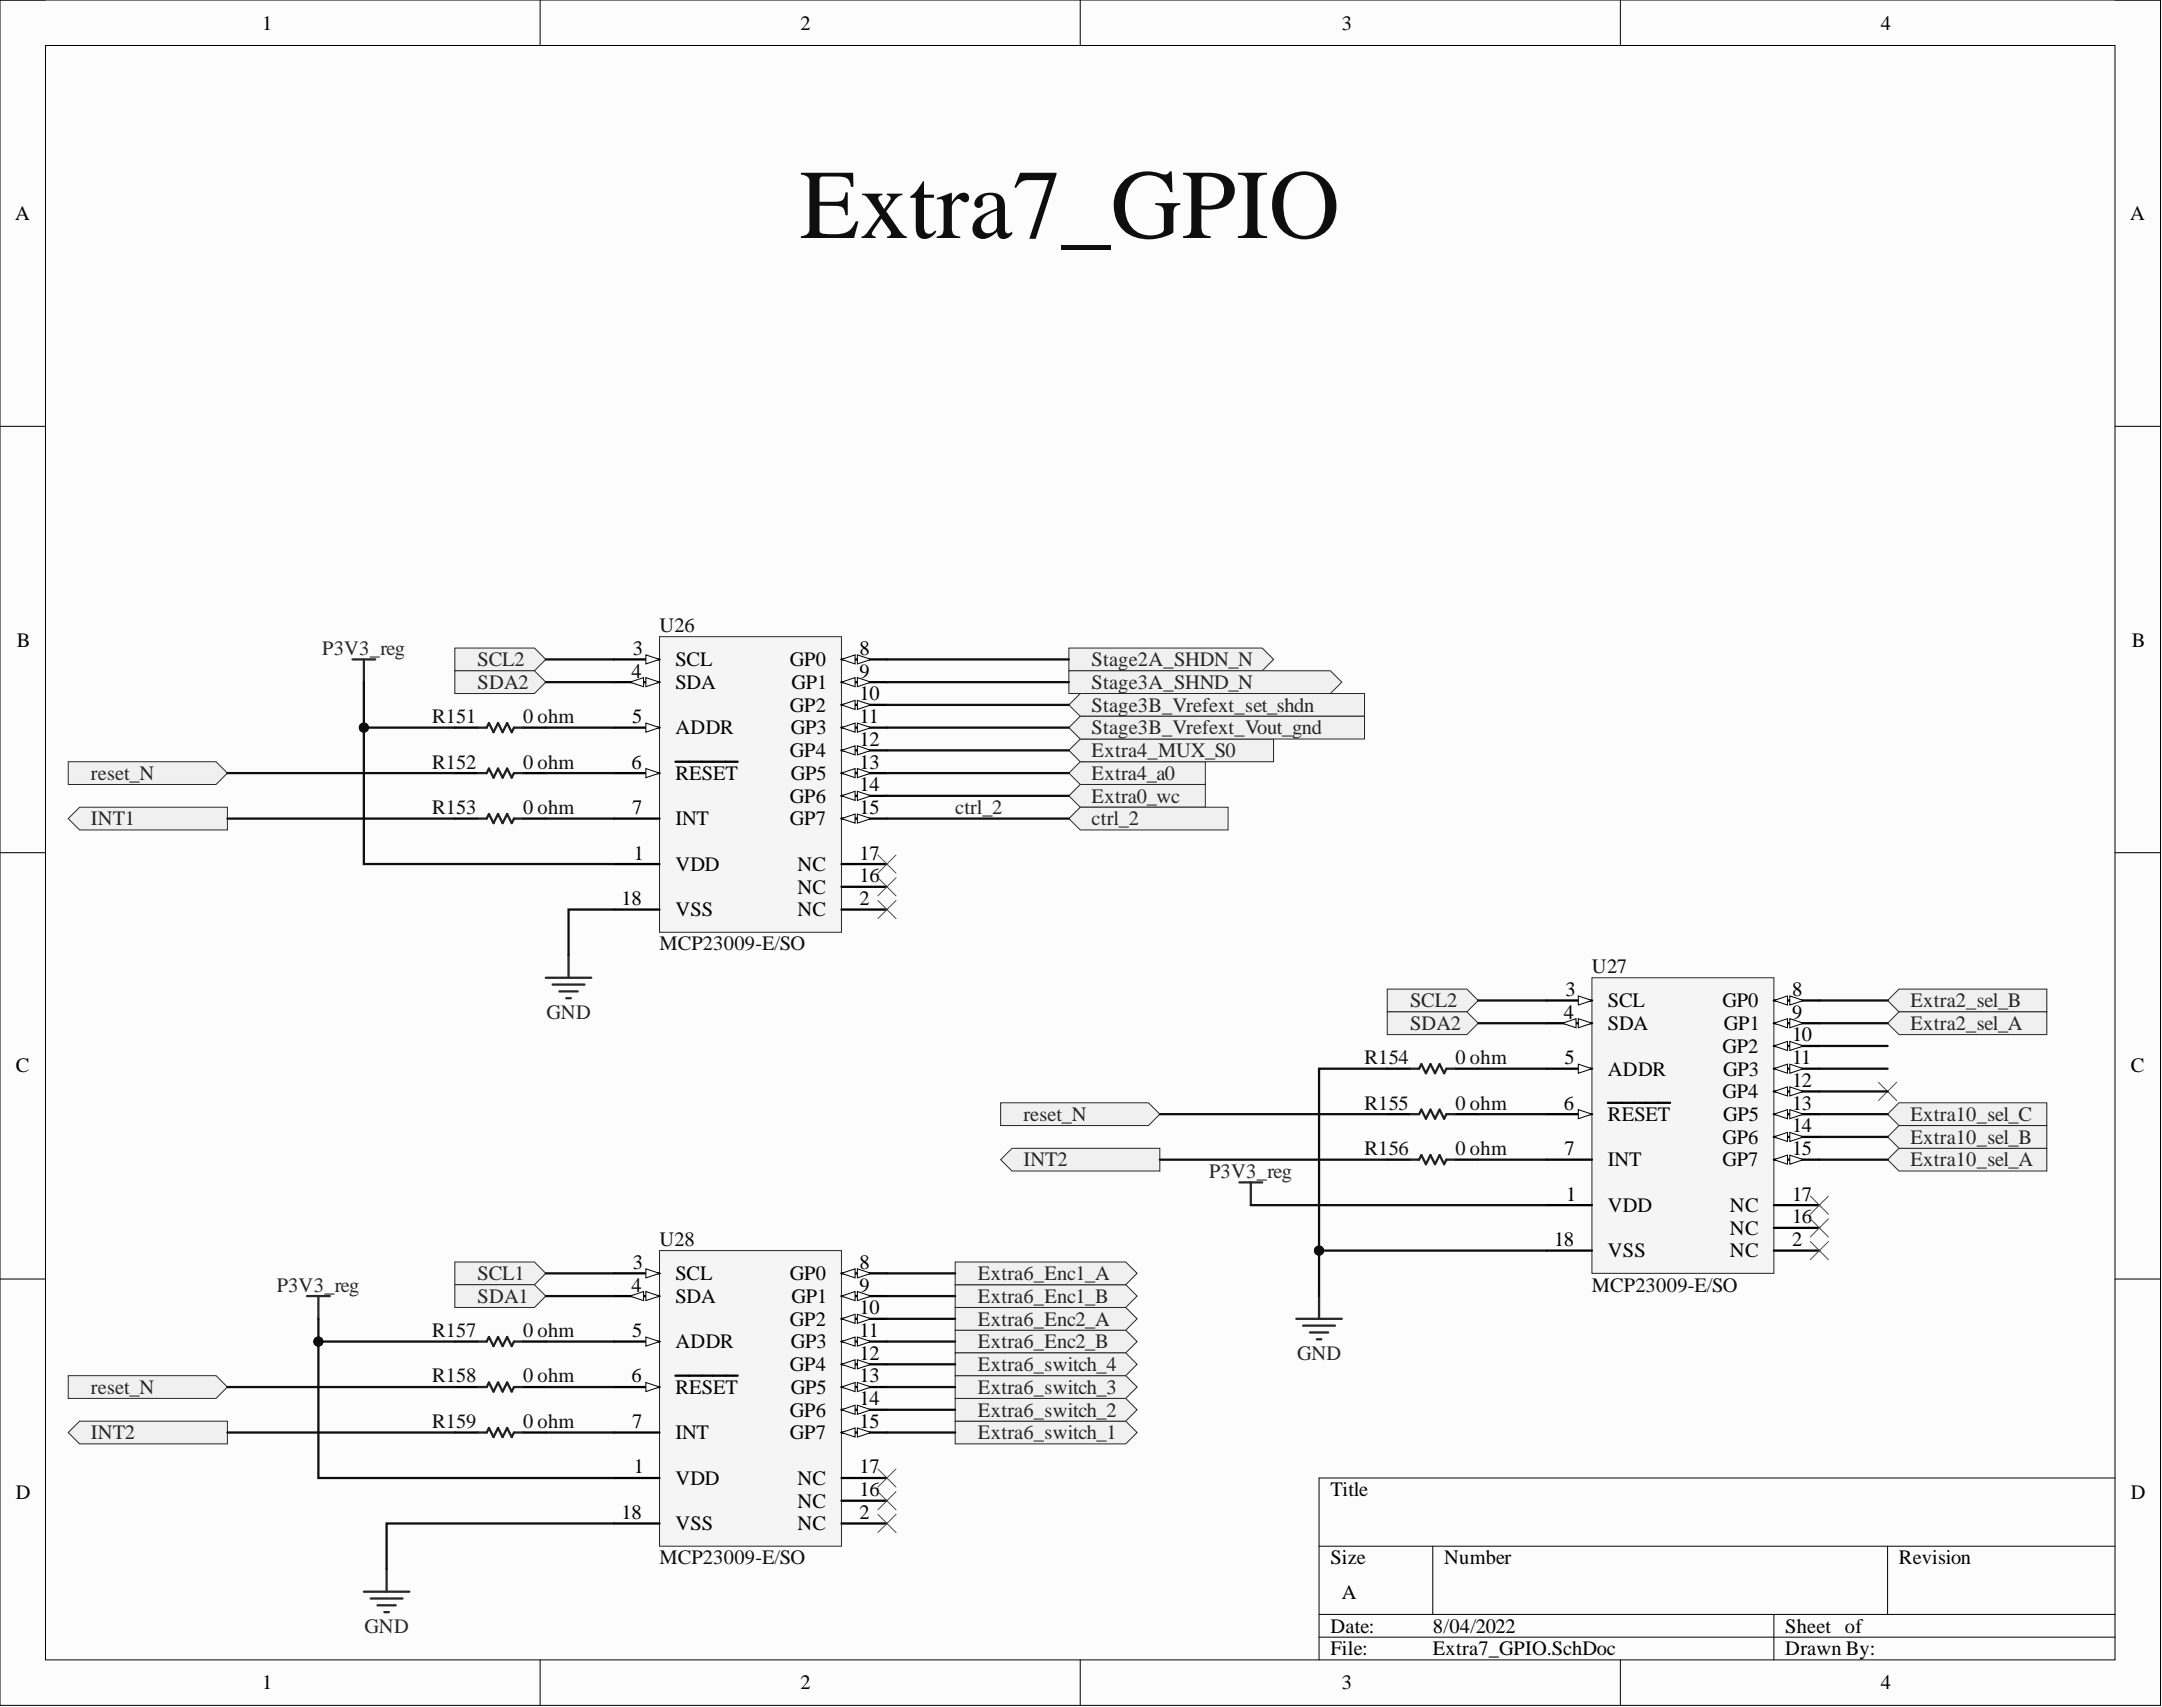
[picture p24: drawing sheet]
<svg xmlns="http://www.w3.org/2000/svg" width="241mm" height="190mm" viewBox="0 0 241 190" stroke-linecap="round" stroke-linejoin="round" font-family="sans-serif">
<defs><g id="words">
<text font-size="11" fill="#0e0e0e" x="89.3" y="26.6">Extra7_GPIO</text>
<g font-size="2.3">
<text x="29.3" y="3.3">1</text>
<text x="89.3" y="3.3">2</text>
<text x="149.8" y="3.3">3</text>
<text x="209.9" y="3.3">4</text>
<text x="1.7" y="24.5">A</text>
<text x="237.7" y="24.5">A</text>
<text x="1.9" y="72.2">B</text>
<text x="70.5" y="75.6">4</text>
<text x="70.6" y="73.1">3</text>
<text x="75.4" y="74.4">SCL</text>
<text x="75.4" y="76.9">SDA</text>
<text x="88.2" y="74.4">GP0</text>
<text x="88.3" y="76.9">GP1</text>
<text x="95.9" y="73.1">8</text>
<text x="95.9" y="75.6">9</text>
<text x="237.9" y="72.2">B</text>
<text x="70.6" y="80.7">5</text>
<text x="75.4" y="82">ADDR</text>
<text x="88.2" y="79.4">GP2</text>
<text x="88.2" y="82">GP3</text>
<text x="95.9" y="78.2">10</text>
<text x="95.9" y="80.7">11</text>
<text x="95.9" y="83.2">12</text>
<text x="70.5" y="85.8">6</text>
<text x="75.4" y="87">RESET</text>
<text x="88.2" y="84.5">GP4</text>
<text x="88.2" y="89.6">GP6</text>
<text x="88.2" y="87">GP5</text>
<text x="95.9" y="85.8">13</text>
<text x="95.9" y="88.3">14</text>
<text x="70.6" y="90.8">7</text>
<text x="70.7" y="95.9">1</text>
<text x="75.4" y="92.1">INT</text>
<text x="88.2" y="92.1">GP7</text>
<text x="95.9" y="95.9">17</text>
<text x="95.9" y="90.8">15</text>
<text x="69.4" y="101">18</text>
<text x="75.4" y="97.2">VDD</text>
<text x="89" y="99.7">NC</text>
<text x="89" y="97.2">NC</text>
<text x="95.9" y="98.5">16</text>
<text x="95.9" y="101">2</text>
<text x="75.4" y="102.3">VSS</text>
<text x="89" y="102.3">NC</text>
<text x="174.5" y="113.7">4</text>
<text x="174.7" y="111.1">3</text>
<text x="179.5" y="112.4">SCL</text>
<text x="192.2" y="112.4">GP0</text>
<text x="200" y="111.1">8</text>
<text x="200" y="113.7">9</text>
<text x="1.8" y="119.7">C</text>
<text x="174.6" y="118.8">5</text>
<text x="179.5" y="115">SDA</text>
<text x="192.2" y="117.5">GP2</text>
<text x="192.4" y="115">GP1</text>
<text x="200" y="116.2">10</text>
<text x="200" y="118.8">11</text>
<text x="237.8" y="119.7">C</text>
<text x="174.5" y="123.8">6</text>
<text x="179.5" y="120">ADDR</text>
<text x="179.5" y="125.1">RESET</text>
<text x="192.2" y="122.6">GP4</text>
<text x="192.3" y="120">GP3</text>
<text x="192.3" y="125.1">GP5</text>
<text x="200" y="121.3">12</text>
<text x="200" y="123.8">13</text>
<text x="174.6" y="128.9">7</text>
<text x="179.5" y="130.2">INT</text>
<text x="192.2" y="127.6">GP6</text>
<text x="192.2" y="130.2">GP7</text>
<text x="200" y="126.4">14</text>
<text x="200" y="128.9">15</text>
<text x="174.8" y="134">1</text>
<text x="179.5" y="135.3">VDD</text>
<text x="193.1" y="137.8">NC</text>
<text x="193.1" y="135.3">NC</text>
<text x="200" y="136.5">16</text>
<text x="200" y="134">17</text>
<text x="70.6" y="141.6">3</text>
<text x="75.4" y="142.9">SCL</text>
<text x="88.2" y="142.9">GP0</text>
<text x="95.9" y="141.6">8</text>
<text x="173.4" y="139.1">18</text>
<text x="179.5" y="140.3">VSS</text>
<text x="193.1" y="140.3">NC</text>
<text x="200" y="139.1">2</text>
<text x="70.5" y="144.1">4</text>
<text x="70.6" y="149.2">5</text>
<text x="75.4" y="145.4">SDA</text>
<text x="88.2" y="147.9">GP2</text>
<text x="88.3" y="145.4">GP1</text>
<text x="95.9" y="144.1">9</text>
<text x="95.9" y="146.7">10</text>
<text x="95.9" y="149.2">11</text>
<text x="70.5" y="154.3">6</text>
<text x="75.4" y="150.5">ADDR</text>
<text x="75.4" y="155.6">RESET</text>
<text x="88.2" y="153">GP4</text>
<text x="88.2" y="150.5">GP3</text>
<text x="88.2" y="155.6">GP5</text>
<text x="95.9" y="151.7">12</text>
<text x="95.9" y="154.3">13</text>
<text x="70.6" y="159.4">7</text>
<text x="75.4" y="160.6">INT</text>
<text x="88.2" y="158.1">GP6</text>
<text x="88.2" y="160.6">GP7</text>
<text x="95.9" y="156.8">14</text>
<text x="95.9" y="159.4">15</text>
<text x="1.8" y="167.3">D</text>
<text x="70.7" y="164.4">1</text>
<text x="75.4" y="165.7">VDD</text>
<text x="89" y="165.7">NC</text>
<text x="95.9" y="167">16</text>
<text x="95.9" y="164.4">17</text>
<text x="148.5" y="167">Title</text>
<text x="237.8" y="167.3">D</text>
<text x="69.4" y="169.5">18</text>
<text x="75.4" y="170.8">VSS</text>
<text x="89" y="168.2">NC</text>
<text x="89" y="170.8">NC</text>
<text x="95.9" y="169.5">2</text>
<text x="148.5" y="174.6">Size</text>
<text x="149.8" y="178.4">A</text>
<text x="161.2" y="174.6">Number</text>
<text x="211.9" y="174.6">Revision</text>
<text x="148.5" y="182.2">Date:</text>
<text x="148.5" y="184.7">File:</text>
<text x="159.9" y="182.2">8/04/2022</text>
<text x="159.9" y="184.7">Extra7_GPIO.SchDoc</text>
<text x="199.3" y="182.2">Sheet of</text>
<text x="199.3" y="184.7">Drawn By:</text>
<text x="29.3" y="188.5">1</text>
<text x="89.3" y="188.5">2</text>
<text x="149.8" y="188.5">3</text>
<text x="209.9" y="188.5">4</text>
</g>
<g font-size="2.3" fill="#0e0e0e">
<text x="73.6" y="70.5">U26</text>
<text x="48.2" y="80.7">R151</text>
<text x="58.4" y="80.7">0 ohm</text>
<text x="48.2" y="85.8">R152</text>
<text x="58.4" y="85.8">0 ohm</text>
<text x="48.2" y="90.8">R153</text>
<text x="58.4" y="90.8">0 ohm</text>
<text x="73.6" y="106.1">MCP23009-E/SO</text>
<text x="177.7" y="108.6">U27</text>
<text x="152.3" y="118.8">R154</text>
<text x="162.4" y="118.8">0 ohm</text>
<text x="152.3" y="123.8">R155</text>
<text x="162.4" y="123.8">0 ohm</text>
<text x="152.3" y="128.9">R156</text>
<text x="162.4" y="128.9">0 ohm</text>
<text x="73.6" y="139.1">U28</text>
<text x="48.2" y="149.2">R157</text>
<text x="58.4" y="149.2">0 ohm</text>
<text x="177.7" y="144.1">MCP23009-E/SO</text>
<text x="48.2" y="154.3">R158</text>
<text x="58.4" y="154.3">0 ohm</text>
<text x="48.2" y="159.4">R159</text>
<text x="58.4" y="159.4">0 ohm</text>
<text x="73.6" y="174.6">MCP23009-E/SO</text>
</g>
<g font-size="2.3" fill="#262626">
<text x="36" y="73.1">P3V3_reg</text>
<text x="53.3" y="74.4">SCL2</text>
<text x="53.3" y="76.9">SDA2</text>
<text x="121.8" y="74.4">Stage2A_SHDN_N</text>
<text x="121.8" y="76.9">Stage3A_SHND_N</text>
<text x="121.8" y="79.4">Stage3B_Vrefext_set_shdn</text>
<text x="121.8" y="82">Stage3B_Vrefext_Vout_gnd</text>
<text x="10.2" y="87">reset_N</text>
<text x="121.8" y="87">Extra4_a0</text>
<text x="121.8" y="84.5">Extra4_MUX_S0</text>
<text x="121.8" y="89.6">Extra0_wc</text>
<text x="10.2" y="92.1">INT1</text>
<text x="106.6" y="90.8">ctrl_2</text>
<text x="121.8" y="92.1">ctrl_2</text>
<text x="61" y="113.7">GND</text>
<text x="157.4" y="112.4">SCL2</text>
<text x="213.2" y="112.4">Extra2_sel_B</text>
<text x="157.4" y="115">SDA2</text>
<text x="213.2" y="115">Extra2_sel_A</text>
<text x="114.2" y="125.1">reset_N</text>
<text x="213.2" y="125.1">Extra10_sel_C</text>
<text x="114.2" y="130.2">INT2</text>
<text x="134.9" y="131.4">P3V3_reg</text>
<text x="213.2" y="130.2">Extra10_sel_A</text>
<text x="213.2" y="127.6">Extra10_sel_B</text>
<text x="53.3" y="142.9">SCL1</text>
<text x="109.1" y="142.9">Extra6_Enc1_A</text>
<text x="30.9" y="144.1">P3V3_reg</text>
<text x="53.3" y="145.4">SDA1</text>
<text x="109.1" y="147.9">Extra6_Enc2_A</text>
<text x="109.1" y="145.4">Extra6_Enc1_B</text>
<text x="10.2" y="155.6">reset_N</text>
<text x="109.1" y="150.5">Extra6_Enc2_B</text>
<text x="109.1" y="155.6">Extra6_switch_3</text>
<text x="109.1" y="153">Extra6_switch_4</text>
<text x="144.8" y="151.7">GND</text>
<text x="10.2" y="160.6">INT2</text>
<text x="109.1" y="160.6">Extra6_switch_1</text>
<text x="109.1" y="158.1">Extra6_switch_2</text>
<text x="40.7" y="182.2">GND</text>
</g>
</g></defs>
<path d="M0 0h241.1v190.3h-241.1z" fill-rule="evenodd" fill="#fcfcfc"/>
<path d="M0 0h241.1v190.3h-241.1z" fill="none" stroke="#000" stroke-width=".11"/>
<path d="M5.1 5.1h231v180.1h-231z" fill-rule="evenodd" fill="#fcfcfc"/>
<g fill="none" stroke="#000" stroke-width=".11">
<path d="M0 0h5.1M5.1 5.1h231v180.1h-231zM60.3 0v5.1M120.6 0v5.1M180.8 0v5.1M236.1 0h5v5.1M0 47.6h5.1M236.1 47.6h5M0 95.2h5.1M236.1 95.2h5M0 142.7h5.1M236.1 142.7h5"/>
<path d="M147.2 172.6h88.9M159.9 172.6v7.6M210.7 172.6v7.6M236.1 164.9h-88.9v20.3M60.3 185.2v5.1M120.6 185.2v5.1M147.2 180.2h88.9M147.2 182.7h88.9M180.8 185.2v5.1M198 180.2v5M241.1 185.2v5.1"/>
</g>
<path d="M73.6 71.1h20.3v32.9h-20.3z" fill-rule="evenodd" fill="#f5f5f5"/>
<path d="M73.6 71.1h20.3v32.9h-20.3z" fill="none" stroke="#262626" stroke-width=".11"/>
<path d="M68.5 81.2h5.1M93.9 99h5.1M93.9 96.4h5.1" fill="none" stroke="#000" stroke-width=".25"/>
<path d="M72.1 80.7l1.5 .5-1.5 .5z" fill="#fbfbfb"/>
<path d="M72.1 80.7l1.5 .5-1.5 .5z" fill="none" stroke="#000" stroke-width=".11"/>
<path d="M68.5 86.3h5.1" fill="none" stroke="#000" stroke-width=".25"/>
<path d="M72.1 85.8l1.5 .5-1.5 .5z" fill="#fbfbfb"/>
<path d="M72.1 85.8l1.5 .5-1.5 .5z" fill="none" stroke="#000" stroke-width=".11"/>
<path d="M93.9 73.6h5.1M68.5 91.4h5.1M75.4 85h6.9M93.9 101.5h5.1" fill="none" stroke="#000" stroke-width=".25"/>
<path d="M93.9 73.6l1.5-.5v1z" fill="#fbfbfb"/>
<path d="M93.9 73.6l1.5-.5v1z" fill="none" stroke="#000" stroke-width=".11"/>
<path d="M95.7 73.1l1.5 .5-1.5 .5z" fill="#fbfbfb"/>
<path d="M95.7 73.1l1.5 .5-1.5 .5z" fill="none" stroke="#000" stroke-width=".11"/>
<path d="M93.9 76.1h5.1" fill="none" stroke="#000" stroke-width=".25"/>
<path d="M93.9 76.1l1.5-.5v1z" fill="#fbfbfb"/>
<path d="M93.9 76.1l1.5-.5v1z" fill="none" stroke="#000" stroke-width=".11"/>
<path d="M95.7 75.6l1.5 .5-1.5 .5z" fill="#fbfbfb"/>
<path d="M95.7 75.6l1.5 .5-1.5 .5z" fill="none" stroke="#000" stroke-width=".11"/>
<path d="M93.9 78.7h5.1" fill="none" stroke="#000" stroke-width=".25"/>
<path d="M93.9 78.7l1.5-.5v1z" fill="#fbfbfb"/>
<path d="M93.9 78.7l1.5-.5v1z" fill="none" stroke="#000" stroke-width=".11"/>
<path d="M95.7 78.2l1.5 .5-1.5 .5z" fill="#fbfbfb"/>
<path d="M95.7 78.2l1.5 .5-1.5 .5z" fill="none" stroke="#000" stroke-width=".11"/>
<path d="M93.9 81.2h5.1" fill="none" stroke="#000" stroke-width=".25"/>
<path d="M93.9 81.2l1.5-.5v1z" fill="#fbfbfb"/>
<path d="M93.9 81.2l1.5-.5v1z" fill="none" stroke="#000" stroke-width=".11"/>
<path d="M95.7 80.7l1.5 .5-1.5 .5z" fill="#fbfbfb"/>
<path d="M95.7 80.7l1.5 .5-1.5 .5z" fill="none" stroke="#000" stroke-width=".11"/>
<path d="M93.9 83.7h5.1" fill="none" stroke="#000" stroke-width=".25"/>
<path d="M93.9 83.7l1.5-.5v1z" fill="#fbfbfb"/>
<path d="M93.9 83.7l1.5-.5v1z" fill="none" stroke="#000" stroke-width=".11"/>
<path d="M95.7 83.2l1.5 .5-1.5 .5z" fill="#fbfbfb"/>
<path d="M95.7 83.2l1.5 .5-1.5 .5z" fill="none" stroke="#000" stroke-width=".11"/>
<path d="M93.9 86.3h5.1" fill="none" stroke="#000" stroke-width=".25"/>
<path d="M93.9 86.3l1.5-.5v1z" fill="#fbfbfb"/>
<path d="M93.9 86.3l1.5-.5v1z" fill="none" stroke="#000" stroke-width=".11"/>
<path d="M95.7 85.8l1.5 .5-1.5 .5z" fill="#fbfbfb"/>
<path d="M95.7 85.8l1.5 .5-1.5 .5z" fill="none" stroke="#000" stroke-width=".11"/>
<path d="M93.9 88.8h5.1" fill="none" stroke="#000" stroke-width=".25"/>
<path d="M93.9 88.8l1.5-.5v1z" fill="#fbfbfb"/>
<path d="M93.9 88.8l1.5-.5v1z" fill="none" stroke="#000" stroke-width=".11"/>
<path d="M95.7 88.3l1.5 .5-1.5 .5z" fill="#fbfbfb"/>
<path d="M95.7 88.3l1.5 .5-1.5 .5z" fill="none" stroke="#000" stroke-width=".11"/>
<path d="M93.9 91.4h5.1" fill="none" stroke="#000" stroke-width=".25"/>
<path d="M93.9 91.4l1.5-.6v1.1z" fill="#fbfbfb"/>
<path d="M93.9 91.4l1.5-.6v1.1z" fill="none" stroke="#000" stroke-width=".11"/>
<path d="M95.7 90.8l1.5 .6-1.5 .5z" fill="#fbfbfb"/>
<path d="M95.7 90.8l1.5 .6-1.5 .5z" fill="none" stroke="#000" stroke-width=".11"/>
<path d="M68.5 73.6h5.1M68.5 96.4h5.1M68.5 101.5h5.1" fill="none" stroke="#000" stroke-width=".25"/>
<path d="M72.1 73.1l1.5 .5-1.5 .5z" fill="#fbfbfb"/>
<path d="M72.1 73.1l1.5 .5-1.5 .5z" fill="none" stroke="#000" stroke-width=".11"/>
<path d="M68.5 76.1h5.1" fill="none" stroke="#000" stroke-width=".25"/>
<path d="M72.1 75.6l1.5 .5-1.5 .5z" fill="#fbfbfb"/>
<path d="M72.1 75.6l1.5 .5-1.5 .5z" fill="none" stroke="#000" stroke-width=".11"/>
<path d="M70.3 76.1l1.5-.5v1z" fill="#fbfbfb"/>
<path d="M70.3 76.1l1.5-.5v1z" fill="none" stroke="#000" stroke-width=".11"/>
<path d="M50.8 72.3h8.8l1.3 1.3-1.3 1.3h-8.8z" fill-rule="evenodd" fill="#f0f0f0"/>
<path d="M50.8 72.3h8.8l1.3 1.3-1.3 1.3h-8.8z" fill="none" stroke="#262626" stroke-width=".11"/>
<path d="M50.8 74.9h8.8l1.3 1.2-1.3 1.3h-8.8z" fill-rule="evenodd" fill="#f0f0f0"/>
<path d="M50.8 74.9h8.8l1.3 1.2-1.3 1.3h-8.8z" fill="none" stroke="#262626" stroke-width=".11"/>
<path d="M98 95.4l2 2M98 98l2 2M100 95.4l-2 2M100 98l-2 2M98 100.5l2 2M100 100.5l-2 2" fill="none" stroke="#4c4c4c" stroke-width=".11"/>
<path d="M39.3 73.6h2.6M40.6 73.6v2.5M60.9 109.1h5.1M61.7 109.9h3.5M62.4 110.6h2.1M63.2 111.4h.5M63.5 106.6v2.5" fill="none" stroke="#262626" stroke-width=".25"/>
<path d="M50.8 81.2h2.5M50.8 86.3h2.5M50.8 91.4h2.5M58.4 81.2h2.5M58.4 86.3h2.5M58.4 91.4h2.5" fill="none" stroke="#000" stroke-width=".25"/>
<path d="M53.3 81.2h1l.3-.5 .5 1 .5-1 .5 1 .5-1 .5 1 .3-.5h1M53.3 86.3h1l.3-.5 .5 1 .5-1 .5 1 .5-1 .5 1 .3-.5h1M53.3 91.4h1l.3-.6 .5 1.1 .5-1.1 .5 1.1 .5-1.1 .5 1.1 .3-.5h1" fill="none" stroke="#1c1c1c" stroke-width=".25"/>
<path d="M7.6 85h16.5l1.3 1.3-1.3 1.2h-16.5z" fill-rule="evenodd" fill="#f0f0f0"/>
<path d="M7.6 85h16.5l1.3 1.3-1.3 1.2h-16.5z" fill="none" stroke="#262626" stroke-width=".11"/>
<path d="M7.6 91.4l1.3-1.3h16.5v2.5h-16.5z" fill-rule="evenodd" fill="#f0f0f0"/>
<path d="M7.6 91.4l1.3-1.3h16.5v2.5h-16.5z" fill="none" stroke="#262626" stroke-width=".11"/>
<path d="M177.7 109.1h20.3v33h-20.3z" fill-rule="evenodd" fill="#f5f5f5"/>
<path d="M177.7 109.1h20.3v33h-20.3z" fill="none" stroke="#262626" stroke-width=".11"/>
<path d="M172.6 119.3h5.1M198 137h5.1M198 134.5h5.1" fill="none" stroke="#000" stroke-width=".25"/>
<path d="M176.2 118.8l1.5 .5-1.5 .5z" fill="#fbfbfb"/>
<path d="M176.2 118.8l1.5 .5-1.5 .5z" fill="none" stroke="#000" stroke-width=".11"/>
<path d="M172.6 124.3h5.1" fill="none" stroke="#000" stroke-width=".25"/>
<path d="M176.2 123.8l1.5 .5-1.5 .5z" fill="#fbfbfb"/>
<path d="M176.2 123.8l1.5 .5-1.5 .5z" fill="none" stroke="#000" stroke-width=".11"/>
<path d="M198 111.7h5.1M172.6 129.4h5.1M179.5 123.1h6.9M198 139.6h5.1" fill="none" stroke="#000" stroke-width=".25"/>
<path d="M198 111.7l1.5-.6v1.1z" fill="#fbfbfb"/>
<path d="M198 111.7l1.5-.6v1.1z" fill="none" stroke="#000" stroke-width=".11"/>
<path d="M199.8 111.1l1.5 .6-1.5 .5z" fill="#fbfbfb"/>
<path d="M199.8 111.1l1.5 .6-1.5 .5z" fill="none" stroke="#000" stroke-width=".11"/>
<path d="M198 114.2h5.1" fill="none" stroke="#000" stroke-width=".25"/>
<path d="M198 114.2l1.5-.5v1z" fill="#fbfbfb"/>
<path d="M198 114.2l1.5-.5v1z" fill="none" stroke="#000" stroke-width=".11"/>
<path d="M199.8 113.7l1.5 .5-1.5 .5z" fill="#fbfbfb"/>
<path d="M199.8 113.7l1.5 .5-1.5 .5z" fill="none" stroke="#000" stroke-width=".11"/>
<path d="M198 116.7h5.1" fill="none" stroke="#000" stroke-width=".25"/>
<path d="M198 116.7l1.5-.5v1z" fill="#fbfbfb"/>
<path d="M198 116.7l1.5-.5v1z" fill="none" stroke="#000" stroke-width=".11"/>
<path d="M199.8 116.2l1.5 .5-1.5 .5z" fill="#fbfbfb"/>
<path d="M199.8 116.2l1.5 .5-1.5 .5z" fill="none" stroke="#000" stroke-width=".11"/>
<path d="M198 119.3h5.1" fill="none" stroke="#000" stroke-width=".25"/>
<path d="M198 119.3l1.5-.5v1z" fill="#fbfbfb"/>
<path d="M198 119.3l1.5-.5v1z" fill="none" stroke="#000" stroke-width=".11"/>
<path d="M199.8 118.8l1.5 .5-1.5 .5z" fill="#fbfbfb"/>
<path d="M199.8 118.8l1.5 .5-1.5 .5z" fill="none" stroke="#000" stroke-width=".11"/>
<path d="M198 121.8h5.1" fill="none" stroke="#000" stroke-width=".25"/>
<path d="M198 121.8l1.5-.5v1z" fill="#fbfbfb"/>
<path d="M198 121.8l1.5-.5v1z" fill="none" stroke="#000" stroke-width=".11"/>
<path d="M199.8 121.3l1.5 .5-1.5 .5z" fill="#fbfbfb"/>
<path d="M199.8 121.3l1.5 .5-1.5 .5z" fill="none" stroke="#000" stroke-width=".11"/>
<path d="M198 124.3h5.1" fill="none" stroke="#000" stroke-width=".25"/>
<path d="M198 124.3l1.5-.5v1z" fill="#fbfbfb"/>
<path d="M198 124.3l1.5-.5v1z" fill="none" stroke="#000" stroke-width=".11"/>
<path d="M199.8 123.8l1.5 .5-1.5 .5z" fill="#fbfbfb"/>
<path d="M199.8 123.8l1.5 .5-1.5 .5z" fill="none" stroke="#000" stroke-width=".11"/>
<path d="M198 126.9h5.1" fill="none" stroke="#000" stroke-width=".25"/>
<path d="M198 126.9l1.5-.5v1z" fill="#fbfbfb"/>
<path d="M198 126.9l1.5-.5v1z" fill="none" stroke="#000" stroke-width=".11"/>
<path d="M199.8 126.4l1.5 .5-1.5 .5z" fill="#fbfbfb"/>
<path d="M199.8 126.4l1.5 .5-1.5 .5z" fill="none" stroke="#000" stroke-width=".11"/>
<path d="M198 129.4h5.1" fill="none" stroke="#000" stroke-width=".25"/>
<path d="M198 129.4l1.5-.5v1z" fill="#fbfbfb"/>
<path d="M198 129.4l1.5-.5v1z" fill="none" stroke="#000" stroke-width=".11"/>
<path d="M199.8 128.9l1.5 .5-1.5 .5z" fill="#fbfbfb"/>
<path d="M199.8 128.9l1.5 .5-1.5 .5z" fill="none" stroke="#000" stroke-width=".11"/>
<path d="M172.6 111.7h5.1M172.6 139.6h5.1M172.6 134.5h5.1" fill="none" stroke="#000" stroke-width=".25"/>
<path d="M176.2 111.1l1.5 .6-1.5 .5z" fill="#fbfbfb"/>
<path d="M176.2 111.1l1.5 .6-1.5 .5z" fill="none" stroke="#000" stroke-width=".11"/>
<path d="M172.6 114.2h5.1" fill="none" stroke="#000" stroke-width=".25"/>
<path d="M176.2 113.7l1.5 .5-1.5 .5z" fill="#fbfbfb"/>
<path d="M176.2 113.7l1.5 .5-1.5 .5z" fill="none" stroke="#000" stroke-width=".11"/>
<path d="M174.4 114.2l1.5-.5v1z" fill="#fbfbfb"/>
<path d="M174.4 114.2l1.5-.5v1z" fill="none" stroke="#000" stroke-width=".11"/>
<path d="M154.8 110.4h8.9l1.3 1.3-1.3 1.2h-8.9z" fill-rule="evenodd" fill="#f0f0f0"/>
<path d="M154.8 110.4h8.9l1.3 1.3-1.3 1.2h-8.9z" fill="none" stroke="#262626" stroke-width=".11"/>
<path d="M154.8 112.9h8.9l1.3 1.3-1.3 1.3h-8.9z" fill-rule="evenodd" fill="#f0f0f0"/>
<path d="M154.8 112.9h8.9l1.3 1.3-1.3 1.3h-8.9z" fill="none" stroke="#262626" stroke-width=".11"/>
<path d="M202 133.5l2.1 2M202 136l2.1 2M202 138.6l2.1 2M204.1 133.5l-2.1 2M204.1 136l-2.1 2M204.1 138.6l-2.1 2" fill="none" stroke="#4c4c4c" stroke-width=".11"/>
<path d="M138.3 132h2.6M139.6 132v2.5M144.7 147.2h5.1M145.4 147.9h3.6M146.2 148.7h2M147 149.5h.5M147.2 144.6v2.6" fill="none" stroke="#262626" stroke-width=".25"/>
<path d="M154.8 119.3h2.6M162.4 119.3h2.6M154.8 124.3h2.6M154.8 129.4h2.6M162.4 124.3h2.6M162.4 129.4h2.6" fill="none" stroke="#000" stroke-width=".25"/>
<path d="M157.4 119.3h1l.2-.5 .5 1 .6-1 .5 1 .5-1 .5 1 .2-.5h1M157.4 124.3h1l.2-.5 .5 1 .6-1 .5 1 .5-1 .5 1 .2-.5h1M157.4 129.4h1l.2-.5 .5 1 .6-1 .5 1 .5-1 .5 1 .2-.5h1" fill="none" stroke="#1c1c1c" stroke-width=".25"/>
<path d="M111.7 123.1h16.5l1.3 1.2-1.3 1.3h-16.5z" fill-rule="evenodd" fill="#f0f0f0"/>
<path d="M111.7 123.1h16.5l1.3 1.2-1.3 1.3h-16.5z" fill="none" stroke="#262626" stroke-width=".11"/>
<path d="M111.7 129.4l1.3-1.3h16.5v2.6h-16.5z" fill-rule="evenodd" fill="#f0f0f0"/>
<path d="M111.7 129.4l1.3-1.3h16.5v2.6h-16.5z" fill="none" stroke="#262626" stroke-width=".11"/>
<path d="M73.6 139.6h20.3v33h-20.3z" fill-rule="evenodd" fill="#f5f5f5"/>
<path d="M73.6 139.6h20.3v33h-20.3z" fill="none" stroke="#262626" stroke-width=".11"/>
<path d="M68.5 149.7h5.1M93.9 167.5h5.1M93.9 164.9h5.1" fill="none" stroke="#000" stroke-width=".25"/>
<path d="M72.1 149.2l1.5 .5-1.5 .5z" fill="#fbfbfb"/>
<path d="M72.1 149.2l1.5 .5-1.5 .5z" fill="none" stroke="#000" stroke-width=".11"/>
<path d="M68.5 154.8h5.1" fill="none" stroke="#000" stroke-width=".25"/>
<path d="M72.1 154.3l1.5 .5-1.5 .5z" fill="#fbfbfb"/>
<path d="M72.1 154.3l1.5 .5-1.5 .5z" fill="none" stroke="#000" stroke-width=".11"/>
<path d="M68.5 159.9h5.1M75.4 153.5h6.9M93.9 142.1h5.1M93.9 170h5.1" fill="none" stroke="#000" stroke-width=".25"/>
<path d="M93.9 142.1l1.5-.5v1z" fill="#fbfbfb"/>
<path d="M93.9 142.1l1.5-.5v1z" fill="none" stroke="#000" stroke-width=".11"/>
<path d="M95.7 141.6l1.5 .5-1.5 .5z" fill="#fbfbfb"/>
<path d="M95.7 141.6l1.5 .5-1.5 .5z" fill="none" stroke="#000" stroke-width=".11"/>
<path d="M93.9 144.6h5.1" fill="none" stroke="#000" stroke-width=".25"/>
<path d="M93.9 144.6l1.5-.5v1.1z" fill="#fbfbfb"/>
<path d="M93.9 144.6l1.5-.5v1.1z" fill="none" stroke="#000" stroke-width=".11"/>
<path d="M95.7 144.1l1.5 .5-1.5 .6z" fill="#fbfbfb"/>
<path d="M95.7 144.1l1.5 .5-1.5 .6z" fill="none" stroke="#000" stroke-width=".11"/>
<path d="M93.9 147.2h5.1" fill="none" stroke="#000" stroke-width=".25"/>
<path d="M93.9 147.2l1.5-.5v1z" fill="#fbfbfb"/>
<path d="M93.9 147.2l1.5-.5v1z" fill="none" stroke="#000" stroke-width=".11"/>
<path d="M95.7 146.7l1.5 .5-1.5 .5z" fill="#fbfbfb"/>
<path d="M95.7 146.7l1.5 .5-1.5 .5z" fill="none" stroke="#000" stroke-width=".11"/>
<path d="M93.9 149.7h5.1" fill="none" stroke="#000" stroke-width=".25"/>
<path d="M93.9 149.7l1.5-.5v1z" fill="#fbfbfb"/>
<path d="M93.9 149.7l1.5-.5v1z" fill="none" stroke="#000" stroke-width=".11"/>
<path d="M95.7 149.2l1.5 .5-1.5 .5z" fill="#fbfbfb"/>
<path d="M95.7 149.2l1.5 .5-1.5 .5z" fill="none" stroke="#000" stroke-width=".11"/>
<path d="M93.9 152.3h5.1" fill="none" stroke="#000" stroke-width=".25"/>
<path d="M93.9 152.3l1.5-.6v1.1z" fill="#fbfbfb"/>
<path d="M93.9 152.3l1.5-.6v1.1z" fill="none" stroke="#000" stroke-width=".11"/>
<path d="M95.7 151.7l1.5 .6-1.5 .5z" fill="#fbfbfb"/>
<path d="M95.7 151.7l1.5 .6-1.5 .5z" fill="none" stroke="#000" stroke-width=".11"/>
<path d="M93.9 154.8h5.1" fill="none" stroke="#000" stroke-width=".25"/>
<path d="M93.9 154.8l1.5-.5v1z" fill="#fbfbfb"/>
<path d="M93.9 154.8l1.5-.5v1z" fill="none" stroke="#000" stroke-width=".11"/>
<path d="M95.7 154.3l1.5 .5-1.5 .5z" fill="#fbfbfb"/>
<path d="M95.7 154.3l1.5 .5-1.5 .5z" fill="none" stroke="#000" stroke-width=".11"/>
<path d="M93.9 157.3h5.1" fill="none" stroke="#000" stroke-width=".25"/>
<path d="M93.9 157.3l1.5-.5v1z" fill="#fbfbfb"/>
<path d="M93.9 157.3l1.5-.5v1z" fill="none" stroke="#000" stroke-width=".11"/>
<path d="M95.7 156.8l1.5 .5-1.5 .5z" fill="#fbfbfb"/>
<path d="M95.7 156.8l1.5 .5-1.5 .5z" fill="none" stroke="#000" stroke-width=".11"/>
<path d="M93.9 159.9h5.1" fill="none" stroke="#000" stroke-width=".25"/>
<path d="M93.9 159.9l1.5-.5v1z" fill="#fbfbfb"/>
<path d="M93.9 159.9l1.5-.5v1z" fill="none" stroke="#000" stroke-width=".11"/>
<path d="M95.7 159.4l1.5 .5-1.5 .5z" fill="#fbfbfb"/>
<path d="M95.7 159.4l1.5 .5-1.5 .5z" fill="none" stroke="#000" stroke-width=".11"/>
<path d="M68.5 142.1h5.1M68.5 170h5.1M68.5 164.9h5.1" fill="none" stroke="#000" stroke-width=".25"/>
<path d="M72.1 141.6l1.5 .5-1.5 .5z" fill="#fbfbfb"/>
<path d="M72.1 141.6l1.5 .5-1.5 .5z" fill="none" stroke="#000" stroke-width=".11"/>
<path d="M68.5 144.6h5.1" fill="none" stroke="#000" stroke-width=".25"/>
<path d="M72.1 144.1l1.5 .5-1.5 .6z" fill="#fbfbfb"/>
<path d="M72.1 144.1l1.5 .5-1.5 .6z" fill="none" stroke="#000" stroke-width=".11"/>
<path d="M70.3 144.6l1.5-.5v1.1z" fill="#fbfbfb"/>
<path d="M70.3 144.6l1.5-.5v1.1z" fill="none" stroke="#000" stroke-width=".11"/>
<path d="M50.8 140.8h8.8l1.3 1.3-1.3 1.3h-8.8z" fill-rule="evenodd" fill="#f0f0f0"/>
<path d="M50.8 140.8h8.8l1.3 1.3-1.3 1.3h-8.8z" fill="none" stroke="#262626" stroke-width=".11"/>
<path d="M50.8 143.4h8.8l1.3 1.2-1.3 1.3h-8.8z" fill-rule="evenodd" fill="#f0f0f0"/>
<path d="M50.8 143.4h8.8l1.3 1.2-1.3 1.3h-8.8z" fill="none" stroke="#262626" stroke-width=".11"/>
<path d="M98 163.9l2 2.1M98 166.5l2 2M98 169l2 2M100 163.9l-2 2.1M100 166.5l-2 2M100 169l-2 2" fill="none" stroke="#4c4c4c" stroke-width=".11"/>
<path d="M40.6 177.6h5.1M41.4 178.4h3.5M42.1 179.2h2.1M42.9 179.9h.5M43.2 175.1v2.5" fill="none" stroke="#262626" stroke-width=".25"/>
<path d="M50.8 149.7h2.5M50.8 154.8h2.5M50.8 159.9h2.5M58.4 149.7h2.5M58.4 154.8h2.5M58.4 159.9h2.5" fill="none" stroke="#000" stroke-width=".25"/>
<path d="M53.3 149.7h1l.3-.5 .5 1 .5-1 .5 1 .5-1 .5 1 .3-.5h1M53.3 154.8h1l.3-.5 .5 1 .5-1 .5 1 .5-1 .5 1 .3-.5h1M53.3 159.9h1l.3-.5 .5 1 .5-1 .5 1 .5-1 .5 1 .3-.5h1" fill="none" stroke="#1c1c1c" stroke-width=".25"/>
<path d="M7.6 153.5h16.5l1.3 1.3-1.3 1.3h-16.5z" fill-rule="evenodd" fill="#f0f0f0"/>
<path d="M7.6 153.5h16.5l1.3 1.3-1.3 1.3h-16.5z" fill="none" stroke="#262626" stroke-width=".11"/>
<path d="M7.6 159.9l1.3-1.3h16.5v2.5h-16.5z" fill-rule="evenodd" fill="#f0f0f0"/>
<path d="M7.6 159.9l1.3-1.3h16.5v2.5h-16.5z" fill="none" stroke="#262626" stroke-width=".11"/>
<path d="M34.3 144.6h2.5M35.5 144.6v2.6" fill="none" stroke="#262626" stroke-width=".25"/>
<path d="M210.7 111.7l1.2-1.3h16.5v2.5h-16.5z" fill-rule="evenodd" fill="#f0f0f0"/>
<path d="M210.7 111.7l1.2-1.3h16.5v2.5h-16.5z" fill="none" stroke="#262626" stroke-width=".11"/>
<path d="M210.7 114.2l1.2-1.3h16.5v2.6h-16.5z" fill-rule="evenodd" fill="#f0f0f0"/>
<path d="M210.7 114.2l1.2-1.3h16.5v2.6h-16.5z" fill="none" stroke="#262626" stroke-width=".11"/>
<path d="M119.3 86.3l1.3-1.3h13.9v2.5h-13.9z" fill-rule="evenodd" fill="#f0f0f0"/>
<path d="M119.3 86.3l1.3-1.3h13.9v2.5h-13.9z" fill="none" stroke="#262626" stroke-width=".11"/>
<path d="M119.3 83.7l1.3-1.2h21.5v2.5h-21.5z" fill-rule="evenodd" fill="#f0f0f0"/>
<path d="M119.3 83.7l1.3-1.2h21.5v2.5h-21.5z" fill="none" stroke="#262626" stroke-width=".11"/>
<path d="M119.3 72.3h21.6l1.2 1.3-1.2 1.3h-21.6z" fill-rule="evenodd" fill="#f0f0f0"/>
<path d="M119.3 72.3h21.6l1.2 1.3-1.2 1.3h-21.6z" fill="none" stroke="#262626" stroke-width=".11"/>
<path d="M119.3 74.9h29.2l1.3 1.2-1.3 1.3h-29.2z" fill-rule="evenodd" fill="#f0f0f0"/>
<path d="M119.3 74.9h29.2l1.3 1.2-1.3 1.3h-29.2z" fill="none" stroke="#262626" stroke-width=".11"/>
<path d="M119.3 78.7l1.3-1.3h31.7v2.5h-31.7z" fill-rule="evenodd" fill="#f0f0f0"/>
<path d="M119.3 78.7l1.3-1.3h31.7v2.5h-31.7z" fill="none" stroke="#262626" stroke-width=".11"/>
<path d="M119.3 81.2l1.3-1.3h31.7v2.6h-31.7z" fill-rule="evenodd" fill="#f0f0f0"/>
<path d="M119.3 81.2l1.3-1.3h31.7v2.6h-31.7z" fill="none" stroke="#262626" stroke-width=".11"/>
<path d="M106.6 148.4h19l1.3 1.3-1.3 1.3h-19z" fill-rule="evenodd" fill="#f0f0f0"/>
<path d="M106.6 148.4h19l1.3 1.3-1.3 1.3h-19z" fill="none" stroke="#262626" stroke-width=".11"/>
<path d="M106.6 145.9h19l1.3 1.3-1.3 1.2h-19z" fill-rule="evenodd" fill="#f0f0f0"/>
<path d="M106.6 145.9h19l1.3 1.3-1.3 1.2h-19z" fill="none" stroke="#262626" stroke-width=".11"/>
<path d="M106.6 158.6h19l1.3 1.3-1.3 1.2h-19z" fill-rule="evenodd" fill="#f0f0f0"/>
<path d="M106.6 158.6h19l1.3 1.3-1.3 1.2h-19z" fill="none" stroke="#262626" stroke-width=".11"/>
<path d="M106.6 156.1h19l1.3 1.2-1.3 1.3h-19z" fill-rule="evenodd" fill="#f0f0f0"/>
<path d="M106.6 156.1h19l1.3 1.2-1.3 1.3h-19z" fill="none" stroke="#262626" stroke-width=".11"/>
<path d="M106.6 153.5h19l1.3 1.3-1.3 1.3h-19z" fill-rule="evenodd" fill="#f0f0f0"/>
<path d="M106.6 153.5h19l1.3 1.3-1.3 1.3h-19z" fill="none" stroke="#262626" stroke-width=".11"/>
<path d="M106.6 151h19l1.3 1.3-1.3 1.2h-19z" fill-rule="evenodd" fill="#f0f0f0"/>
<path d="M106.6 151h19l1.3 1.3-1.3 1.2h-19z" fill="none" stroke="#262626" stroke-width=".11"/>
<path d="M106.6 143.4h19l1.3 1.2-1.3 1.3h-19z" fill-rule="evenodd" fill="#f0f0f0"/>
<path d="M106.6 143.4h19l1.3 1.2-1.3 1.3h-19z" fill="none" stroke="#262626" stroke-width=".11"/>
<path d="M106.6 140.8h19l1.3 1.3-1.3 1.3h-19z" fill-rule="evenodd" fill="#f0f0f0"/>
<path d="M106.6 140.8h19l1.3 1.3-1.3 1.3h-19z" fill="none" stroke="#262626" stroke-width=".11"/>
<path d="M119.3 88.8l1.3-1.3h13.9v2.6h-13.9z" fill-rule="evenodd" fill="#f0f0f0"/>
<path d="M119.3 88.8l1.3-1.3h13.9v2.6h-13.9z" fill="none" stroke="#262626" stroke-width=".11"/>
<path d="M119.3 91.4l1.3-1.3h16.5v2.5h-16.5z" fill-rule="evenodd" fill="#f0f0f0"/>
<path d="M119.3 91.4l1.3-1.3h16.5v2.5h-16.5z" fill="none" stroke="#262626" stroke-width=".11"/>
<path d="M210.7 129.4l1.2-1.3h16.5v2.6h-16.5z" fill-rule="evenodd" fill="#f0f0f0"/>
<path d="M210.7 129.4l1.2-1.3h16.5v2.6h-16.5z" fill="none" stroke="#262626" stroke-width=".11"/>
<path d="M210.7 126.9l1.2-1.3h16.5v2.5h-16.5z" fill-rule="evenodd" fill="#f0f0f0"/>
<path d="M210.7 126.9l1.2-1.3h16.5v2.5h-16.5z" fill="none" stroke="#262626" stroke-width=".11"/>
<path d="M210.7 124.3l1.2-1.2h16.5v2.5h-16.5z" fill-rule="evenodd" fill="#f0f0f0"/>
<path d="M210.7 124.3l1.2-1.2h16.5v2.5h-16.5z" fill="none" stroke="#262626" stroke-width=".11"/>
<path d="M209.7 120.8l2 2M211.7 120.8l-2 2" fill="none" stroke="#4c4c4c" stroke-width=".11"/>
<g fill="none" stroke="#0e0e0e" stroke-width=".25">
<path d="M60.9 73.6h7.6M60.9 76.1h7.6M99 73.6h20.3M99 76.1h20.3M99 78.7h20.3M40.6 81.2h10.2M60.9 81.2h7.6M99 81.2h20.3M99 83.7h20.3M99 86.3h20.3M99 88.8h20.3M99 91.4h20.3"/>
<path d="M68.5 101.5h-5v5.1"/>
</g>
<circle cx="40.6" cy="81.2" r=".51" fill="#0e0e0e"/>
<circle cx="40.6" cy="81.2" r=".51" fill="none" stroke="#0e0e0e" stroke-width=".11"/>
<g fill="none" stroke="#0e0e0e" stroke-width=".25">
<path d="M25.4 86.3h25.4M25.4 91.4h25.4M60.9 86.3h7.6M60.9 91.4h7.6M165 111.7h7.6M165 114.2h7.6M203.1 111.7h7.6M203.1 114.2h7.6M203.1 116.7h7.6M203.1 119.3h7.6M172.6 139.6h-25.4v5M203.1 121.8h7.6"/>
<path d="M203.1 124.3h7.6M203.1 126.9h7.6M203.1 129.4h7.6"/>
</g>
<circle cx="147.2" cy="139.6" r=".51" fill="#0e0e0e"/>
<circle cx="147.2" cy="139.6" r=".51" fill="none" stroke="#0e0e0e" stroke-width=".11"/>
<path d="M154.8 119.3h-7.6v20.3M165 119.3h7.6M129.5 124.3h25.3M129.5 129.4h25.3M139.6 134.5h33M165 124.3h7.6M165 129.4h7.6" fill="none" stroke="#0e0e0e" stroke-width=".25"/>
<circle cx="147.2" cy="139.6" r=".51" fill="#0e0e0e"/>
<circle cx="147.2" cy="139.6" r=".51" fill="none" stroke="#0e0e0e" stroke-width=".11"/>
<g fill="none" stroke="#0e0e0e" stroke-width=".25">
<path d="M40.6 76.1v20.3h27.9M25.4 154.8h25.4M25.4 159.9h25.4M60.9 142.1h7.6M60.9 144.6h7.6M60.9 149.7h7.6M60.9 154.8h7.6M60.9 159.9h7.6M99 142.1h7.6M99 144.6h7.6M99 147.2h7.6M99 149.7h7.6"/>
<path d="M99 152.3h7.6M99 154.8h7.6M99 157.3h7.6M99 159.9h7.6M68.5 170h-25.3v5.1"/>
</g>
<circle cx="40.6" cy="81.2" r=".51" fill="#0e0e0e"/>
<circle cx="40.6" cy="81.2" r=".51" fill="none" stroke="#0e0e0e" stroke-width=".11"/>
<path d="M35.5 147.2v2.5h15.3" fill="none" stroke="#0e0e0e" stroke-width=".25"/>
<circle cx="35.5" cy="149.7" r=".51" fill="#0e0e0e"/>
<circle cx="35.5" cy="149.7" r=".51" fill="none" stroke="#0e0e0e" stroke-width=".11"/>
<path d="M35.5 149.7v15.2h33" fill="none" stroke="#0e0e0e" stroke-width=".25"/>
<circle cx="35.5" cy="149.7" r=".51" fill="#0e0e0e"/>
<circle cx="35.5" cy="149.7" r=".51" fill="none" stroke="#0e0e0e" stroke-width=".11"/>
<use href="#words"/>
</svg>
